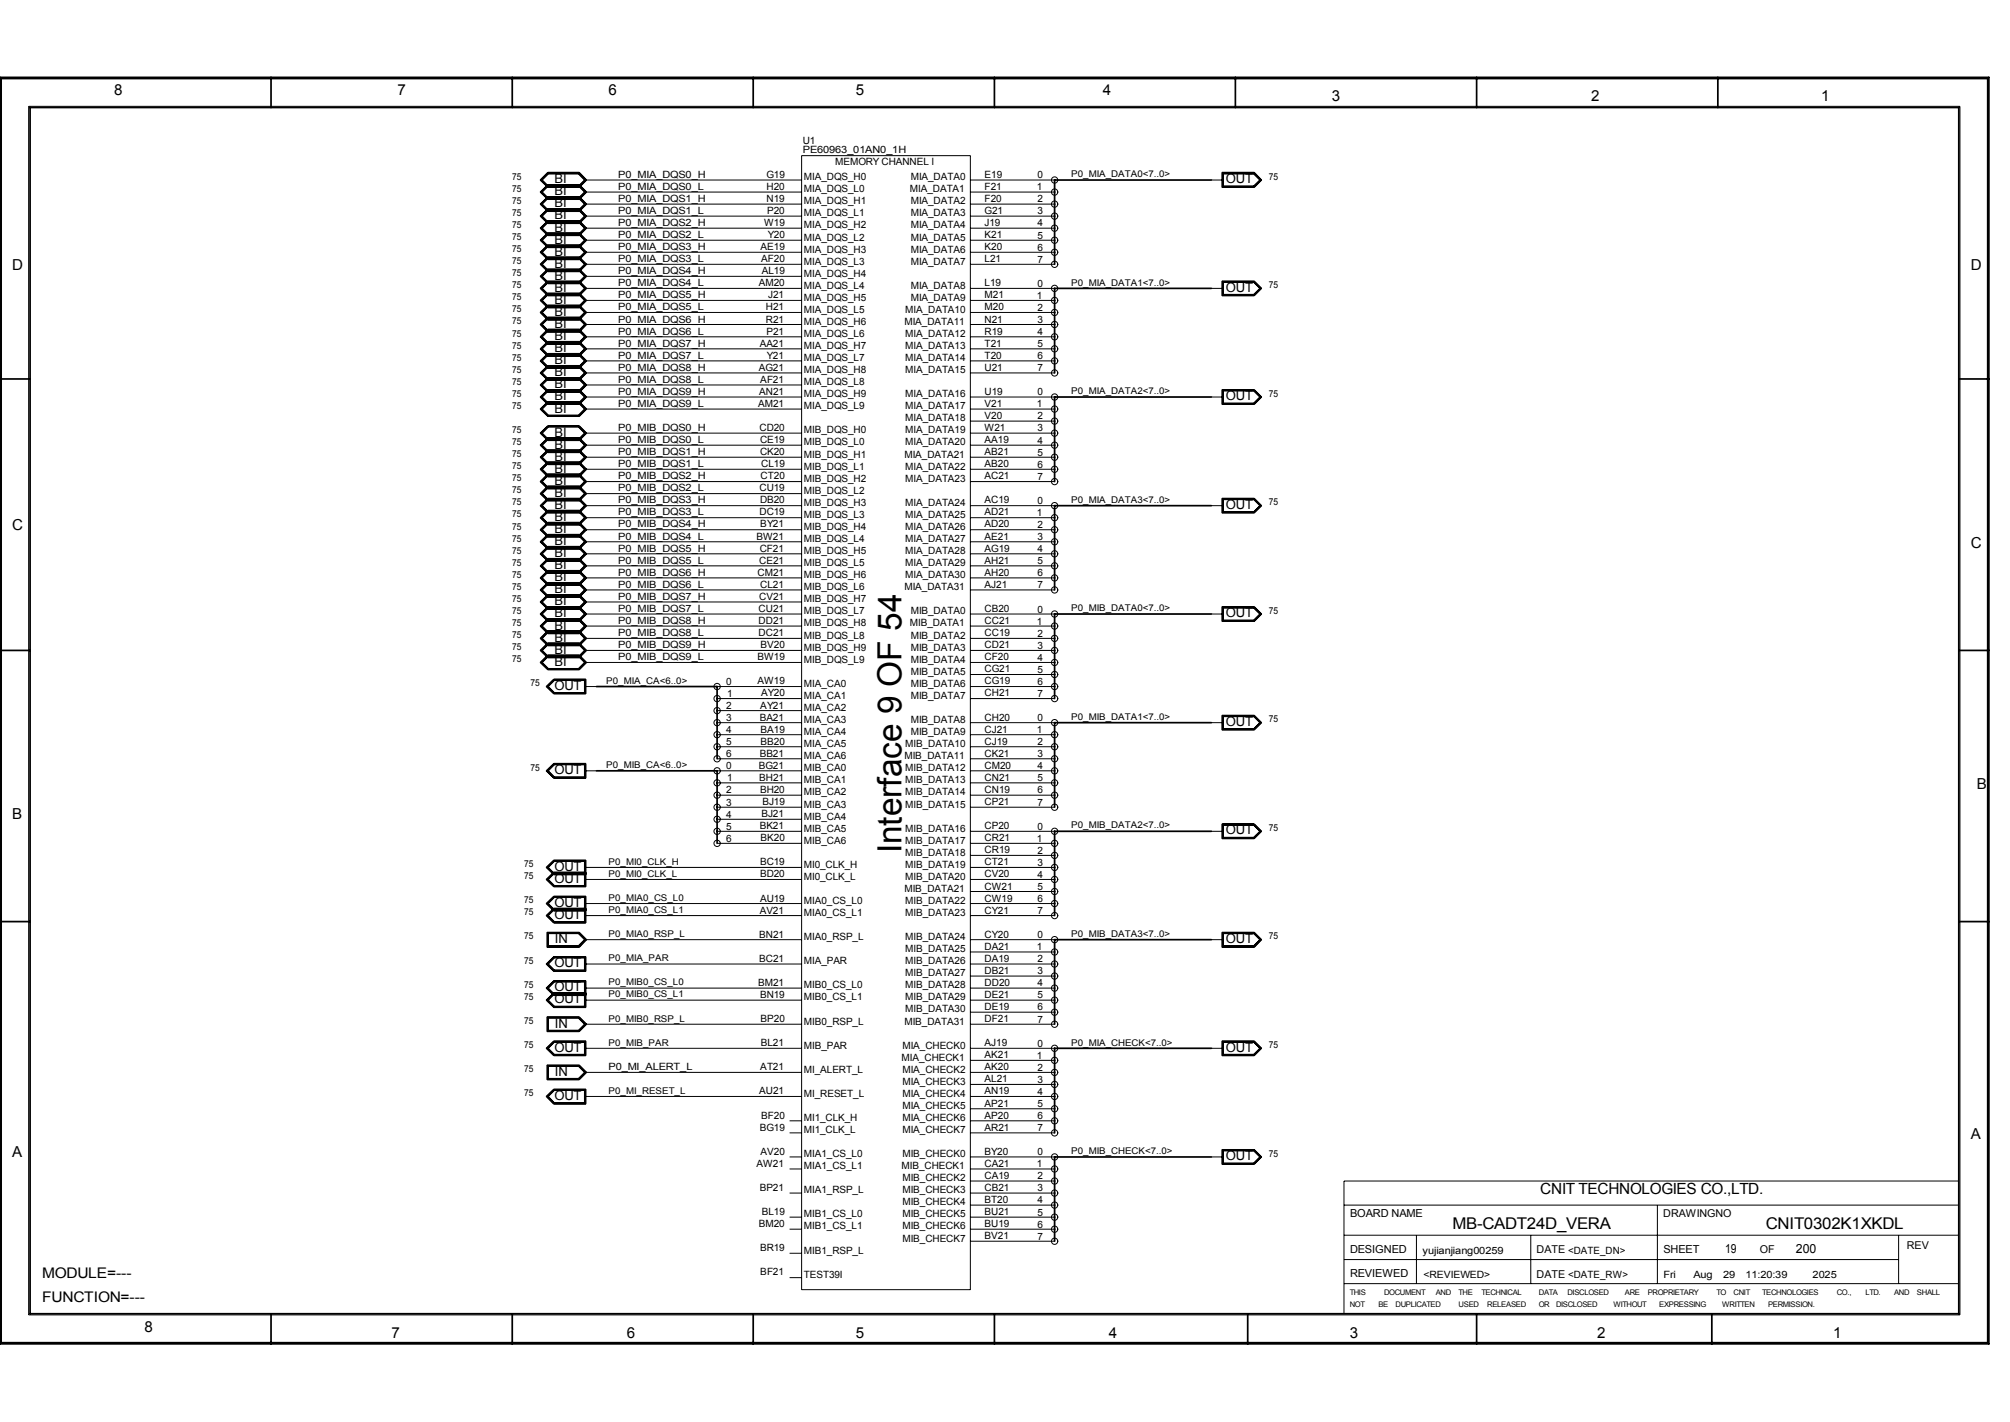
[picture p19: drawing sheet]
<svg xmlns="http://www.w3.org/2000/svg" width="297mm" height="210mm" viewBox="0 0 297 210" stroke-linecap="round" stroke-linejoin="round" font-family="sans-serif">
<defs><g id="words">
<text font-size="4.9" x="133.2" y="126" transform="rotate(-90 133.2 126)">Interface 9 OF 54</text>
<g font-size="2.4">
<text x="214.6" y="181.5">MB-CADT24D_VERA</text>
<text x="260.9" y="181.5">CNIT0302K1XKDL</text>
</g>
<text font-size="2.3" x="227.6" y="176.3">CNIT TECHNOLOGIES CO.,LTD.</text>
<g font-size="2.2">
<text x="16.9" y="14.1">8</text>
<text x="58.8" y="14.1">7</text>
<text x="89.9" y="14.1">6</text>
<text x="126.4" y="14.1">5</text>
<text x="163" y="14.1">4</text>
<text x="196.8" y="15">3</text>
<text x="235.1" y="15">2</text>
<text x="269.1" y="15">1</text>
<text x="1.8" y="39.9">D</text>
<text x="291.2" y="39.9">D</text>
<text x="1.8" y="78.2">C</text>
<text x="291.2" y="80.9">C</text>
<text x="292.1" y="116.5">B</text>
<text x="1.8" y="121">B</text>
<text x="1.8" y="170.8">A</text>
<text x="291.2" y="168.2">A</text>
<text x="6.2" y="188.7">MODULE=---</text>
<text x="6.2" y="192.2">FUNCTION=---</text>
<text x="21.3" y="196.6">8</text>
<text x="57.9" y="197.5">7</text>
<text x="92.6" y="197.5">6</text>
<text x="126.4" y="197.5">5</text>
<text x="163.9" y="197.5">4</text>
<text x="199.5" y="197.5">3</text>
<text x="236" y="197.5">2</text>
<text x="270.9" y="197.5">1</text>
</g>
<g font-size="1.9">
<text x="81.9" y="28.8">BI</text>
<text x="81.9" y="27.1">BI</text>
<text x="181.1" y="27.1">OUT</text>
<text x="81.9" y="32.4">BI</text>
<text x="81.9" y="36">BI</text>
<text x="81.9" y="34.2">BI</text>
<text x="81.9" y="30.6">BI</text>
<text x="81.9" y="39.5">BI</text>
<text x="81.9" y="41.3">BI</text>
<text x="81.9" y="37.8">BI</text>
<text x="81.9" y="43.1">BI</text>
<text x="81.9" y="46.7">BI</text>
<text x="81.9" y="44.9">BI</text>
<text x="181.1" y="43.1">OUT</text>
<text x="81.9" y="50.2">BI</text>
<text x="81.9" y="53.8">BI</text>
<text x="81.9" y="52">BI</text>
<text x="81.9" y="48.4">BI</text>
<text x="81.9" y="57.4">BI</text>
<text x="81.9" y="59.1">BI</text>
<text x="81.9" y="55.5">BI</text>
<text x="181.1" y="59.1">OUT</text>
<text x="81.9" y="60.9">BI</text>
<text x="81.9" y="64.5">BI</text>
<text x="81.9" y="69.8">BI</text>
<text x="81.9" y="66.3">BI</text>
<text x="81.9" y="71.6">BI</text>
<text x="81.9" y="68">BI</text>
<text x="81.9" y="73.4">BI</text>
<text x="81.9" y="76.9">BI</text>
<text x="81.9" y="75.1">BI</text>
<text x="181.1" y="75.1">OUT</text>
<text x="81.9" y="80.5">BI</text>
<text x="81.9" y="82.3">BI</text>
<text x="81.9" y="78.7">BI</text>
<text x="81.9" y="84.1">BI</text>
<text x="81.9" y="87.6">BI</text>
<text x="81.9" y="89.4">BI</text>
<text x="81.9" y="85.9">BI</text>
<text x="81.9" y="91.2">BI</text>
<text x="81.9" y="94.7">BI</text>
<text x="81.9" y="93">BI</text>
<text x="181.1" y="91.2">OUT</text>
<text x="81.9" y="98.3">BI</text>
<text x="81.9" y="96.5">BI</text>
<text x="81.9" y="101.9">OUT</text>
<text x="181.1" y="107.2">OUT</text>
<text x="81.9" y="114.3">OUT</text>
<text x="181.1" y="123.2">OUT</text>
<text x="81.9" y="130.4">OUT</text>
<text x="81.9" y="128.6">OUT</text>
<text x="81.9" y="135.7">OUT</text>
<text x="81.9" y="133.9">OUT</text>
<text x="81.9" y="142.8">OUT</text>
<text x="82" y="139.3">IN</text>
<text x="181.1" y="139.3">OUT</text>
<text x="81.9" y="148.2">OUT</text>
<text x="81.9" y="146.4">OUT</text>
<text x="81.9" y="155.3">OUT</text>
<text x="82" y="151.8">IN</text>
<text x="181.1" y="155.3">OUT</text>
<text x="82" y="158.9">IN</text>
<text x="81.9" y="162.4">OUT</text>
<text x="181.1" y="171.3">OUT</text>
<text x="254.9" y="185">19</text>
<text x="265.4" y="185">200</text>
</g>
<g font-size="1.6">
<text x="199.5" y="179.7">BOARD NAME</text>
<text x="245.8" y="179.7">DRAWINGNO</text>
<text x="199.5" y="185.1">DESIGNED</text>
<text x="227.1" y="185.1">DATE &lt;DATE_DN&gt;</text>
<text x="245.8" y="185">SHEET</text>
<text x="260" y="185.1">OF</text>
<text x="281.7" y="184.4">REV</text>
<text x="199.5" y="188.6">REVIEWED</text>
<text x="227.1" y="188.7">DATE &lt;DATE_RW&gt;</text>
</g>
<g font-size="1.5">
<text x="118.6" y="21.2">U1</text>
<text x="118.6" y="22.6">PE60963_01AN0_1H</text>
<text x="91.4" y="26.3">P0_MIA_DQS0_H</text>
<text x="91.4" y="28">P0_MIA_DQS0_L</text>
<text x="91.4" y="29.8">P0_MIA_DQS1_H</text>
<text x="113.2" y="26.3">G19</text>
<text x="113.3" y="28">H20</text>
<text x="113.3" y="29.8">N19</text>
<text x="118.8" y="28.4">MIA_DQS_L0</text>
<text x="118.8" y="26.6">MIA_DQS_H0</text>
<text x="123.4" y="24.3">MEMORY CHANNEL I</text>
<text x="134.4" y="28.4">MIA_DATA1</text>
<text x="134.6" y="26.6">MIA_DATA0</text>
<text x="145.5" y="26.3">E19</text>
<text x="145.5" y="28">F21</text>
<text x="145.5" y="29.8">F20</text>
<text x="153.2" y="28.1">1</text>
<text x="153.3" y="29.9">2</text>
<text x="153.3" y="26.3">0</text>
<text x="91.4" y="33.4">P0_MIA_DQS2_H</text>
<text x="91.4" y="35.2">P0_MIA_DQS2_L</text>
<text x="91.4" y="31.6">P0_MIA_DQS1_L</text>
<text x="112.9" y="33.4">W19</text>
<text x="113.4" y="31.6">P20</text>
<text x="113.4" y="35.2">Y20</text>
<text x="118.8" y="35.5">MIA_DQS_L2</text>
<text x="118.8" y="33.7">MIA_DQS_H2</text>
<text x="118.8" y="32">MIA_DQS_L1</text>
<text x="118.8" y="30.2">MIA_DQS_H1</text>
<text x="134.6" y="35.5">MIA_DATA5</text>
<text x="134.6" y="33.7">MIA_DATA4</text>
<text x="134.6" y="32">MIA_DATA3</text>
<text x="134.6" y="30.2">MIA_DATA2</text>
<text x="145.5" y="31.6">G21</text>
<text x="145.5" y="33.4">J19</text>
<text x="145.5" y="35.2">K21</text>
<text x="153.3" y="35.2">5</text>
<text x="153.3" y="31.7">3</text>
<text x="153.3" y="33.4">4</text>
<text x="91.4" y="40.5">P0_MIA_DQS4_H</text>
<text x="91.4" y="38.7">P0_MIA_DQS3_L</text>
<text x="91.4" y="37">P0_MIA_DQS3_H</text>
<text x="112.4" y="37">AE19</text>
<text x="112.5" y="38.7">AF20</text>
<text x="112.6" y="40.5">AL19</text>
<text x="118.8" y="40.9">MIA_DQS_H4</text>
<text x="118.8" y="39.1">MIA_DQS_L3</text>
<text x="118.8" y="37.3">MIA_DQS_H3</text>
<text x="134.6" y="39.1">MIA_DATA7</text>
<text x="134.6" y="37.3">MIA_DATA6</text>
<text x="145.5" y="37">K20</text>
<text x="145.5" y="38.7">L21</text>
<text x="153.3" y="37">6</text>
<text x="153.3" y="38.8">7</text>
<text x="91.4" y="42.3">P0_MIA_DQS4_L</text>
<text x="91.4" y="44.1">P0_MIA_DQS5_H</text>
<text x="91.4" y="45.9">P0_MIA_DQS5_L</text>
<text x="91.4" y="47.6">P0_MIA_DQS6_H</text>
<text x="112.1" y="42.3">AM20</text>
<text x="113.2" y="45.9">H21</text>
<text x="113.2" y="47.6">R21</text>
<text x="113.5" y="44.1">J21</text>
<text x="118.8" y="48">MIA_DQS_H6</text>
<text x="118.8" y="46.2">MIA_DQS_L5</text>
<text x="118.8" y="44.4">MIA_DQS_H5</text>
<text x="118.8" y="42.6">MIA_DQS_L4</text>
<text x="133.6" y="48">MIA_DATA11</text>
<text x="133.8" y="46.2">MIA_DATA10</text>
<text x="134.6" y="44.4">MIA_DATA9</text>
<text x="134.6" y="42.6">MIA_DATA8</text>
<text x="145.5" y="42.3">L19</text>
<text x="145.5" y="44.1">M21</text>
<text x="145.5" y="45.9">M20</text>
<text x="145.5" y="47.6">N21</text>
<text x="153.2" y="44.2">1</text>
<text x="153.3" y="45.9">2</text>
<text x="153.3" y="47.7">3</text>
<text x="153.3" y="42.4">0</text>
<text x="91.4" y="49.4">P0_MIA_DQS6_L</text>
<text x="91.4" y="51.2">P0_MIA_DQS7_H</text>
<text x="91.4" y="53">P0_MIA_DQS7_L</text>
<text x="112.3" y="51.2">AA21</text>
<text x="113.2" y="49.4">P21</text>
<text x="113.3" y="53">Y21</text>
<text x="118.8" y="53.3">MIA_DQS_L7</text>
<text x="118.8" y="51.6">MIA_DQS_H7</text>
<text x="118.8" y="49.8">MIA_DQS_L6</text>
<text x="133.8" y="53.3">MIA_DATA14</text>
<text x="133.8" y="51.6">MIA_DATA13</text>
<text x="133.8" y="49.8">MIA_DATA12</text>
<text x="145.5" y="49.4">R19</text>
<text x="145.5" y="51.2">T21</text>
<text x="145.5" y="53">T20</text>
<text x="153.3" y="49.5">4</text>
<text x="153.3" y="51.3">5</text>
<text x="153.3" y="53">6</text>
<text x="91.4" y="54.7">P0_MIA_DQS8_H</text>
<text x="91.4" y="56.5">P0_MIA_DQS8_L</text>
<text x="91.4" y="58.3">P0_MIA_DQS9_H</text>
<text x="112.1" y="54.7">AG21</text>
<text x="112.2" y="58.3">AN21</text>
<text x="112.3" y="56.5">AF21</text>
<text x="118.8" y="58.7">MIA_DQS_H9</text>
<text x="118.8" y="56.9">MIA_DQS_L8</text>
<text x="118.8" y="55.1">MIA_DQS_H8</text>
<text x="133.8" y="58.7">MIA_DATA16</text>
<text x="133.8" y="55.1">MIA_DATA15</text>
<text x="145.5" y="54.7">U21</text>
<text x="145.5" y="58.3">U19</text>
<text x="153.3" y="58.4">0</text>
<text x="153.3" y="54.8">7</text>
<text x="91.4" y="60.1">P0_MIA_DQS9_L</text>
<text x="91.4" y="63.7">P0_MIB_DQS0_H</text>
<text x="91.4" y="65.5">P0_MIB_DQS0_L</text>
<text x="112" y="60.1">AM21</text>
<text x="112.2" y="63.7">CD20</text>
<text x="112.3" y="65.5">CE19</text>
<text x="118.8" y="65.8">MIB_DQS_L0</text>
<text x="118.8" y="64">MIB_DQS_H0</text>
<text x="118.8" y="60.5">MIA_DQS_L9</text>
<text x="133.8" y="65.8">MIA_DATA20</text>
<text x="133.8" y="64">MIA_DATA19</text>
<text x="133.8" y="62.2">MIA_DATA18</text>
<text x="133.8" y="60.5">MIA_DATA17</text>
<text x="145.5" y="60.1">V21</text>
<text x="145.5" y="61.9">V20</text>
<text x="145.5" y="63.7">W21</text>
<text x="145.5" y="65.5">AA19</text>
<text x="153.2" y="60.2">1</text>
<text x="153.3" y="63.7">3</text>
<text x="153.3" y="65.5">4</text>
<text x="153.3" y="61.9">2</text>
<text x="91.4" y="70.8">P0_MIB_DQS2_H</text>
<text x="91.4" y="67.2">P0_MIB_DQS1_H</text>
<text x="91.4" y="69">P0_MIB_DQS1_L</text>
<text x="112.3" y="67.2">CK20</text>
<text x="112.4" y="70.8">CT20</text>
<text x="112.5" y="69">CL19</text>
<text x="118.8" y="71.2">MIB_DQS_H2</text>
<text x="118.8" y="69.3">MIB_DQS_L1</text>
<text x="118.8" y="67.6">MIB_DQS_H1</text>
<text x="133.6" y="67.6">MIA_DATA21</text>
<text x="133.8" y="71.2">MIA_DATA23</text>
<text x="133.8" y="69.3">MIA_DATA22</text>
<text x="145.5" y="67.2">AB21</text>
<text x="145.5" y="69">AB20</text>
<text x="145.5" y="70.8">AC21</text>
<text x="153.3" y="69.1">6</text>
<text x="153.3" y="70.9">7</text>
<text x="153.3" y="67.3">5</text>
<text x="91.4" y="72.6">P0_MIB_DQS2_L</text>
<text x="91.4" y="74.3">P0_MIB_DQS3_H</text>
<text x="91.4" y="76.1">P0_MIB_DQS3_L</text>
<text x="91.4" y="77.9">P0_MIB_DQS4_H</text>
<text x="112.2" y="72.6">CU19</text>
<text x="112.2" y="76.1">DC19</text>
<text x="112.3" y="74.3">DB20</text>
<text x="112.3" y="77.9">BY21</text>
<text x="118.8" y="76.5">MIB_DQS_L3</text>
<text x="118.8" y="74.7">MIB_DQS_H3</text>
<text x="118.8" y="72.9">MIB_DQS_L2</text>
<text x="133.8" y="76.5">MIA_DATA25</text>
<text x="133.8" y="74.7">MIA_DATA24</text>
<text x="145.5" y="74.3">AC19</text>
<text x="145.5" y="76.1">AD21</text>
<text x="145.5" y="77.9">AD20</text>
<text x="153.2" y="76.2">1</text>
<text x="153.3" y="74.4">0</text>
<text x="153.3" y="78">2</text>
<text x="91.4" y="79.7">P0_MIB_DQS4_L</text>
<text x="91.4" y="81.5">P0_MIB_DQS5_H</text>
<text x="91.4" y="83.3">P0_MIB_DQS5_L</text>
<text x="111.8" y="79.7">BW21</text>
<text x="112.2" y="83.3">CE21</text>
<text x="112.3" y="81.5">CF21</text>
<text x="118.8" y="83.6">MIB_DQS_L5</text>
<text x="118.8" y="81.8">MIB_DQS_H5</text>
<text x="118.8" y="80.1">MIB_DQS_L4</text>
<text x="118.8" y="78.3">MIB_DQS_H4</text>
<text x="133.8" y="83.6">MIA_DATA29</text>
<text x="133.8" y="81.8">MIA_DATA28</text>
<text x="133.8" y="80.1">MIA_DATA27</text>
<text x="133.8" y="78.3">MIA_DATA26</text>
<text x="145.5" y="79.7">AE21</text>
<text x="145.5" y="81.5">AG19</text>
<text x="145.5" y="83.3">AH21</text>
<text x="153.3" y="81.5">4</text>
<text x="153.3" y="83.3">5</text>
<text x="153.3" y="79.8">3</text>
<text x="91.4" y="85.1">P0_MIB_DQS6_H</text>
<text x="91.4" y="86.8">P0_MIB_DQS6_L</text>
<text x="91.4" y="88.6">P0_MIB_DQS7_H</text>
<text x="111.9" y="85.1">CM21</text>
<text x="112.2" y="88.6">CV21</text>
<text x="112.3" y="86.8">CL21</text>
<text x="118.8" y="88.9">MIB_DQS_H7</text>
<text x="118.8" y="87.2">MIB_DQS_L6</text>
<text x="118.8" y="85.4">MIB_DQS_H6</text>
<text x="133.6" y="87.2">MIA_DATA31</text>
<text x="133.8" y="85.4">MIA_DATA30</text>
<text x="145.5" y="85.1">AH20</text>
<text x="145.5" y="86.8">AJ21</text>
<text x="153.3" y="85.1">6</text>
<text x="153.3" y="86.9">7</text>
<text x="91.4" y="90.4">P0_MIB_DQS7_L</text>
<text x="91.4" y="92.2">P0_MIB_DQS8_H</text>
<text x="91.4" y="93.9">P0_MIB_DQS8_L</text>
<text x="91.4" y="95.7">P0_MIB_DQS9_H</text>
<text x="112.1" y="90.4">CU21</text>
<text x="112.1" y="92.2">DD21</text>
<text x="112.1" y="93.9">DC21</text>
<text x="112.4" y="95.7">BV20</text>
<text x="118.8" y="94.3">MIB_DQS_L8</text>
<text x="118.8" y="92.5">MIB_DQS_H8</text>
<text x="118.8" y="90.7">MIB_DQS_L7</text>
<text x="134.4" y="92.5">MIB_DATA1</text>
<text x="134.6" y="94.3">MIB_DATA2</text>
<text x="134.6" y="90.7">MIB_DATA0</text>
<text x="145.5" y="90.4">CB20</text>
<text x="145.5" y="92.2">CC21</text>
<text x="145.5" y="93.9">CC19</text>
<text x="145.5" y="95.7">CD21</text>
<text x="153.2" y="92.2">1</text>
<text x="153.3" y="95.8">3</text>
<text x="153.3" y="90.5">0</text>
<text x="153.3" y="94">2</text>
<text x="91.4" y="97.5">P0_MIB_DQS9_L</text>
<text x="107.3" y="101.1">0</text>
<text x="111.9" y="97.5">BW19</text>
<text x="111.9" y="101.1">AW19</text>
<text x="118.8" y="101.4">MIA_CA0</text>
<text x="118.8" y="97.9">MIB_DQS_L9</text>
<text x="118.8" y="96.1">MIB_DQS_H9</text>
<text x="134.6" y="101.4">MIB_DATA6</text>
<text x="134.6" y="99.7">MIB_DATA5</text>
<text x="134.6" y="97.9">MIB_DATA4</text>
<text x="134.6" y="96.1">MIB_DATA3</text>
<text x="145.5" y="97.5">CF20</text>
<text x="145.5" y="99.3">CG21</text>
<text x="145.5" y="101.1">CG19</text>
<text x="153.3" y="97.6">4</text>
<text x="153.3" y="99.4">5</text>
<text x="153.3" y="101.1">6</text>
<text x="107.3" y="106.5">3</text>
<text x="107.3" y="104.7">2</text>
<text x="107.4" y="102.9">1</text>
<text x="112.3" y="106.4">BA21</text>
<text x="112.3" y="104.7">AY21</text>
<text x="112.5" y="102.8">AY20</text>
<text x="118.8" y="106.8">MIA_CA3</text>
<text x="118.8" y="105">MIA_CA2</text>
<text x="118.8" y="103.2">MIA_CA1</text>
<text x="134.6" y="106.8">MIB_DATA8</text>
<text x="134.6" y="103.2">MIB_DATA7</text>
<text x="145.5" y="102.8">CH21</text>
<text x="145.5" y="106.4">CH20</text>
<text x="153.3" y="106.5">0</text>
<text x="153.3" y="102.9">7</text>
<text x="107.3" y="113.6">0</text>
<text x="107.3" y="111.8">6</text>
<text x="107.3" y="110">5</text>
<text x="107.3" y="108.2">4</text>
<text x="112.1" y="113.5">BG21</text>
<text x="112.3" y="111.8">BB21</text>
<text x="112.4" y="108.2">BA19</text>
<text x="112.4" y="110">BB20</text>
<text x="118.8" y="113.9">MIB_CA0</text>
<text x="118.8" y="112.1">MIA_CA6</text>
<text x="118.8" y="110.3">MIA_CA5</text>
<text x="118.8" y="108.5">MIA_CA4</text>
<text x="133.6" y="112.1">MIB_DATA11</text>
<text x="133.8" y="113.9">MIB_DATA12</text>
<text x="133.8" y="110.3">MIB_DATA10</text>
<text x="134.6" y="108.5">MIB_DATA9</text>
<text x="145.5" y="108.2">CJ21</text>
<text x="145.5" y="110">CJ19</text>
<text x="145.5" y="111.8">CK21</text>
<text x="145.5" y="113.5">CM20</text>
<text x="153.2" y="108.2">1</text>
<text x="153.3" y="113.6">4</text>
<text x="153.3" y="111.8">3</text>
<text x="153.3" y="110">2</text>
<text x="107.3" y="119">3</text>
<text x="107.3" y="117.2">2</text>
<text x="107.4" y="115.4">1</text>
<text x="112.2" y="115.3">BH21</text>
<text x="112.3" y="117.1">BH20</text>
<text x="112.6" y="118.9">BJ19</text>
<text x="118.8" y="119.3">MIB_CA3</text>
<text x="118.8" y="117.5">MIB_CA2</text>
<text x="118.8" y="115.7">MIB_CA1</text>
<text x="133.8" y="119.3">MIB_DATA15</text>
<text x="133.8" y="117.5">MIB_DATA14</text>
<text x="133.8" y="115.7">MIB_DATA13</text>
<text x="145.5" y="115.3">CN21</text>
<text x="145.5" y="117.1">CN19</text>
<text x="145.5" y="118.9">CP21</text>
<text x="153.3" y="119">7</text>
<text x="153.3" y="115.4">5</text>
<text x="153.3" y="117.2">6</text>
<text x="107.3" y="124.3">6</text>
<text x="107.3" y="122.5">5</text>
<text x="107.3" y="120.7">4</text>
<text x="112.3" y="122.4">BK21</text>
<text x="112.4" y="124.2">BK20</text>
<text x="112.5" y="120.7">BJ21</text>
<text x="118.8" y="124.6">MIB_CA6</text>
<text x="118.8" y="122.8">MIB_CA5</text>
<text x="118.8" y="121">MIB_CA4</text>
<text x="133.8" y="124.6">MIB_DATA17</text>
<text x="133.8" y="122.8">MIB_DATA16</text>
<text x="145.5" y="122.4">CP20</text>
<text x="145.5" y="124.2">CR21</text>
<text x="145.5" y="126">CR19</text>
<text x="153.2" y="124.3">1</text>
<text x="153.3" y="122.5">0</text>
<text x="112.3" y="127.8">BC19</text>
<text x="112.3" y="129.6">BD20</text>
<text x="118.8" y="129.9">MI0_CLK_L</text>
<text x="118.8" y="128.1">MI0_CLK_H</text>
<text x="133.6" y="131.7">MIB_DATA21</text>
<text x="133.8" y="129.9">MIB_DATA20</text>
<text x="133.8" y="128.1">MIB_DATA19</text>
<text x="133.8" y="126.4">MIB_DATA18</text>
<text x="145.5" y="127.8">CT21</text>
<text x="145.5" y="129.6">CV20</text>
<text x="145.5" y="131.4">CW21</text>
<text x="153.3" y="131.4">5</text>
<text x="153.3" y="127.8">3</text>
<text x="153.3" y="129.6">4</text>
<text x="153.3" y="126.1">2</text>
<text x="112.3" y="134.9">AV21</text>
<text x="112.3" y="133.1">AU19</text>
<text x="118.8" y="135.3">MIA0_CS_L1</text>
<text x="118.8" y="133.5">MIA0_CS_L0</text>
<text x="133.8" y="135.3">MIB_DATA23</text>
<text x="133.8" y="133.5">MIB_DATA22</text>
<text x="145.5" y="133.1">CW19</text>
<text x="145.5" y="134.9">CY21</text>
<text x="153.3" y="133.2">6</text>
<text x="153.3" y="135">7</text>
<text x="112.2" y="138.5">BN21</text>
<text x="112.2" y="142">BC21</text>
<text x="118.8" y="142.4">MIA_PAR</text>
<text x="118.8" y="138.8">MIA0_RSP_L</text>
<text x="133.8" y="142.4">MIB_DATA26</text>
<text x="133.8" y="140.6">MIB_DATA25</text>
<text x="133.8" y="138.8">MIB_DATA24</text>
<text x="145.5" y="138.5">CY20</text>
<text x="145.5" y="140.3">DA21</text>
<text x="145.5" y="142">DA19</text>
<text x="145.5" y="143.8">DB21</text>
<text x="153.2" y="140.3">1</text>
<text x="153.3" y="138.6">0</text>
<text x="153.3" y="143.9">3</text>
<text x="153.3" y="142.1">2</text>
<text x="112" y="145.6">BM21</text>
<text x="112.3" y="147.4">BN19</text>
<text x="118.8" y="147.7">MIB0_CS_L1</text>
<text x="118.8" y="146">MIB0_CS_L0</text>
<text x="133.8" y="149.5">MIB_DATA30</text>
<text x="133.8" y="147.7">MIB_DATA29</text>
<text x="133.8" y="146">MIB_DATA28</text>
<text x="133.8" y="144.2">MIB_DATA27</text>
<text x="145.5" y="145.6">DD20</text>
<text x="145.5" y="147.4">DE21</text>
<text x="145.5" y="149.2">DE19</text>
<text x="153.3" y="145.7">4</text>
<text x="153.3" y="149.2">6</text>
<text x="153.3" y="147.4">5</text>
<text x="112.4" y="151">BP20</text>
<text x="112.4" y="154.5">BL21</text>
<text x="118.8" y="154.9">MIB_PAR</text>
<text x="118.8" y="151.3">MIB0_RSP_L</text>
<text x="133.3" y="154.9">MIA_CHECK0</text>
<text x="133.6" y="151.3">MIB_DATA31</text>
<text x="145.5" y="151">DF21</text>
<text x="145.5" y="154.5">AJ19</text>
<text x="153.3" y="154.6">0</text>
<text x="153.3" y="151">7</text>
<text x="89.9" y="158.1">P0_MI_ALERT_L</text>
<text x="112.2" y="161.6">AU21</text>
<text x="112.3" y="158.1">AT21</text>
<text x="118.8" y="162">MI_RESET_L</text>
<text x="118.8" y="158.4">MI_ALERT_L</text>
<text x="133.2" y="156.6">MIA_CHECK1</text>
<text x="133.3" y="162">MIA_CHECK4</text>
<text x="133.3" y="160.2">MIA_CHECK3</text>
<text x="133.3" y="158.4">MIA_CHECK2</text>
<text x="145.5" y="156.3">AK21</text>
<text x="145.5" y="158.1">AK20</text>
<text x="145.5" y="159.9">AL21</text>
<text x="145.5" y="161.6">AN19</text>
<text x="153.2" y="156.4">1</text>
<text x="153.3" y="159.9">3</text>
<text x="153.3" y="161.7">4</text>
<text x="153.3" y="158.2">2</text>
<text x="112.3" y="167">BG19</text>
<text x="112.5" y="165.2">BF20</text>
<text x="118.8" y="167.3">MI1_CLK_L</text>
<text x="118.8" y="165.6">MI1_CLK_H</text>
<text x="133.3" y="167.3">MIA_CHECK7</text>
<text x="133.3" y="165.6">MIA_CHECK6</text>
<text x="133.3" y="163.8">MIA_CHECK5</text>
<text x="145.5" y="163.4">AP21</text>
<text x="145.5" y="165.2">AP20</text>
<text x="145.5" y="167">AR21</text>
<text x="153.3" y="163.5">5</text>
<text x="153.3" y="167">7</text>
<text x="153.3" y="165.3">6</text>
<text x="111.8" y="172.3">AW21</text>
<text x="112.4" y="170.5">AV20</text>
<text x="118.8" y="172.7">MIA1_CS_L1</text>
<text x="118.8" y="170.9">MIA1_CS_L0</text>
<text x="133.2" y="172.7">MIB_CHECK1</text>
<text x="133.3" y="170.9">MIB_CHECK0</text>
<text x="145.5" y="170.5">BY20</text>
<text x="145.5" y="172.3">CA21</text>
<text x="153.2" y="172.4">1</text>
<text x="153.3" y="170.6">0</text>
<text x="112.3" y="175.9">BP21</text>
<text x="112.6" y="179.5">BL19</text>
<text x="118.8" y="179.8">MIB1_CS_L0</text>
<text x="118.8" y="176.2">MIA1_RSP_L</text>
<text x="133.3" y="179.8">MIB_CHECK5</text>
<text x="133.3" y="178">MIB_CHECK4</text>
<text x="133.3" y="176.2">MIB_CHECK3</text>
<text x="133.3" y="174.5">MIB_CHECK2</text>
<text x="145.5" y="174.1">CA19</text>
<text x="145.5" y="175.9">CB21</text>
<text x="145.5" y="177.7">BT20</text>
<text x="145.5" y="179.5">BU21</text>
<text x="153.3" y="177.7">4</text>
<text x="153.3" y="179.5">5</text>
<text x="153.3" y="175.9">3</text>
<text x="153.3" y="174.2">2</text>
<text x="112.1" y="181.2">BM20</text>
<text x="112.3" y="184.8">BR19</text>
<text x="118.8" y="185.1">MIB1_RSP_L</text>
<text x="118.8" y="181.6">MIB1_CS_L1</text>
<text x="133.3" y="183.3">MIB_CHECK7</text>
<text x="133.3" y="181.6">MIB_CHECK6</text>
<text x="145.5" y="181.2">BU19</text>
<text x="145.5" y="183">BV21</text>
<text x="153.3" y="183.1">7</text>
<text x="153.3" y="181.3">6</text>
<text x="210.2" y="185.1">yujianjiang00259</text>
<text x="112.3" y="188.3">BF21</text>
<text x="118.8" y="188.7">TEST39I</text>
<text x="210.3" y="188.7">&lt;REVIEWED&gt;</text>
<text x="245.8" y="188.7">Fri</text>
<text x="250.2" y="188.7">Aug</text>
<text x="254.6" y="188.7">29</text>
<text x="257.9" y="188.7">11:20:39</text>
<text x="267.8" y="188.7">2025</text>
</g>
<g font-size="1.4">
<text x="75.7" y="28.3">75</text>
<text x="75.7" y="26.6">75</text>
<text x="158.3" y="26.2">P0_MIA_DATA0&lt;7..0&gt;</text>
<text x="187.5" y="26.6">75</text>
<text x="75.7" y="31.9">75</text>
<text x="75.7" y="35.4">75</text>
<text x="75.7" y="30.1">75</text>
<text x="75.7" y="33.7">75</text>
<text x="75.7" y="40.8">75</text>
<text x="75.7" y="39">75</text>
<text x="75.7" y="37.2">75</text>
<text x="75.7" y="42.6">75</text>
<text x="75.7" y="46.1">75</text>
<text x="75.7" y="44.3">75</text>
<text x="75.7" y="47.9">75</text>
<text x="158.3" y="42.2">P0_MIA_DATA1&lt;7..0&gt;</text>
<text x="187.5" y="42.6">75</text>
<text x="75.7" y="49.7">75</text>
<text x="75.7" y="53.3">75</text>
<text x="75.7" y="51.5">75</text>
<text x="75.7" y="56.8">75</text>
<text x="75.7" y="58.6">75</text>
<text x="75.7" y="55">75</text>
<text x="158.3" y="58.2">P0_MIA_DATA2&lt;7..0&gt;</text>
<text x="187.5" y="58.6">75</text>
<text x="75.7" y="65.7">75</text>
<text x="75.7" y="60.4">75</text>
<text x="75.7" y="63.9">75</text>
<text x="75.7" y="71.1">75</text>
<text x="75.7" y="69.3">75</text>
<text x="75.7" y="67.5">75</text>
<text x="75.7" y="76.4">75</text>
<text x="75.7" y="72.9">75</text>
<text x="75.7" y="74.6">75</text>
<text x="158.3" y="74.2">P0_MIA_DATA3&lt;7..0&gt;</text>
<text x="187.5" y="74.6">75</text>
<text x="75.7" y="80">75</text>
<text x="75.7" y="83.5">75</text>
<text x="75.7" y="81.8">75</text>
<text x="75.7" y="78.2">75</text>
<text x="75.7" y="87.1">75</text>
<text x="75.7" y="88.9">75</text>
<text x="75.7" y="85.3">75</text>
<text x="75.7" y="94.2">75</text>
<text x="75.7" y="90.6">75</text>
<text x="75.7" y="92.4">75</text>
<text x="158.3" y="90.3">P0_MIB_DATA0&lt;7..0&gt;</text>
<text x="187.5" y="90.6">75</text>
<text x="75.7" y="97.8">75</text>
<text x="75.7" y="96">75</text>
<text x="78.4" y="101.4">75</text>
<text x="89.6" y="101">P0_MIA_CA&lt;6..0&gt;</text>
<text x="158.3" y="106.3">P0_MIB_DATA1&lt;7..0&gt;</text>
<text x="187.5" y="106.7">75</text>
<text x="78.4" y="113.8">75</text>
<text x="89.6" y="113.4">P0_MIB_CA&lt;6..0&gt;</text>
<text x="158.3" y="122.3">P0_MIB_DATA2&lt;7..0&gt;</text>
<text x="187.5" y="122.7">75</text>
<text x="77.5" y="129.8">75</text>
<text x="77.5" y="128.1">75</text>
<text x="89.9" y="127.7">P0_MI0_CLK_H</text>
<text x="89.9" y="129.5">P0_MI0_CLK_L</text>
<text x="77.5" y="133.4">75</text>
<text x="77.5" y="135.2">75</text>
<text x="89.9" y="133.1">P0_MIA0_CS_L0</text>
<text x="89.9" y="134.8">P0_MIA0_CS_L1</text>
<text x="77.5" y="138.7">75</text>
<text x="77.5" y="142.3">75</text>
<text x="89.9" y="138.4">P0_MIA0_RSP_L</text>
<text x="89.9" y="141.9">P0_MIA_PAR</text>
<text x="158.3" y="138.4">P0_MIB_DATA3&lt;7..0&gt;</text>
<text x="187.5" y="138.7">75</text>
<text x="77.5" y="147.7">75</text>
<text x="77.5" y="145.9">75</text>
<text x="89.9" y="145.5">P0_MIB0_CS_L0</text>
<text x="89.9" y="147.3">P0_MIB0_CS_L1</text>
<text x="77.5" y="151.2">75</text>
<text x="77.5" y="154.8">75</text>
<text x="89.9" y="150.9">P0_MIB0_RSP_L</text>
<text x="89.9" y="154.4">P0_MIB_PAR</text>
<text x="158.3" y="154.4">P0_MIA_CHECK&lt;7..0&gt;</text>
<text x="187.5" y="154.8">75</text>
<text x="77.5" y="161.9">75</text>
<text x="77.5" y="158.3">75</text>
<text x="89.9" y="161.5">P0_MI_RESET_L</text>
<text x="158.3" y="170.4">P0_MIB_CHECK&lt;7..0&gt;</text>
<text x="187.5" y="170.8">75</text>
</g>
<g font-size="1.1">
<text x="199.4" y="191.3">THIS</text>
<text x="204.5" y="191.3">DOCUMENT</text>
<text x="212.1" y="191.3">AND</text>
<text x="215.5" y="191.3">THE</text>
<text x="218.9" y="191.3">TECHNICAL</text>
<text x="227.4" y="191.3">DATA</text>
<text x="231.6" y="191.3">DISCLOSED</text>
<text x="240.1" y="191.3">ARE</text>
<text x="243.5" y="191.3">PROPRIETARY</text>
<text x="253.6" y="191.3">TO</text>
<text x="256.2" y="191.3">CNIT</text>
<text x="260.4" y="191.3">TECHNOLOGIES</text>
<text x="271.4" y="191.3">CO.,</text>
<text x="275.6" y="191.3">LTD.</text>
<text x="279.9" y="191.3">AND</text>
<text x="283.3" y="191.3">SHALL</text>
<text x="199.4" y="193.1">NOT</text>
<text x="203.7" y="193.1">BE</text>
<text x="206.2" y="193.1">DUPLICATED</text>
<text x="215.5" y="193.1">USED</text>
<text x="219.8" y="193.1">RELEASED</text>
<text x="227.4" y="193.1">OR</text>
<text x="229.9" y="193.1">DISCLOSED</text>
<text x="238.4" y="193.1">WITHOUT</text>
<text x="245.2" y="193.1">EXPRESSING</text>
<text x="254.5" y="193.1">WRITTEN</text>
<text x="261.2" y="193.1">PERMISSION.</text>
</g>
</g></defs>
<g fill="none" stroke="#000" stroke-width=".15">
<path d="M4.2 15.7h285.4v178.5h-285.4zM79.8 26.6l1.1-1.2h4.7l1.1 1.2-1.1 1.1h-4.7zM79.8 30.1l1.1-1.1h4.7l1.1 1.1-1.1 1.1h-4.7zM79.8 33.7l1.1-1.1h4.7l1.1 1.1-1.1 1.1h-4.7zM79.8 37.3l1.1-1.1h4.7l1.1 1.1-1.1 1.1h-4.7zM79.8 28.4l1.1-1.1h4.7l1.1 1.1-1.1 1.1h-4.7zM79.8 39l1.1-1.1h4.7l1.1 1.1-1.1 1.1h-4.7zM79.8 35.5l1.1-1.1h4.7l1.1 1.1-1.1 1.1h-4.7zM79.8 31.9l1.1-1.1h4.7l1.1 1.1-1.1 1.1h-4.7zM79.9 37.3l1-1.1h4.7l1 1.1-1 1h-4.7zM79.9 35.5l1-1h4.7l1 1-1 1h-4.7zM80 33.7l1-1h4.5l1 1-1 1h-4.5z"/>
<path d="M80.9 25.5h4.7l1 1.1-1 1h-4.7l-1-1zM80.9 29.1h4.7l1 1-1 1.1h-4.7l-1-1.1zM80.9 32.6h4.7l1 1.1-1 1h-4.7l-1-1zM80.9 27.3h4.7l1 1.1-1 1h-4.7l-1-1zM80.9 38h4.7l1 1-1 1.1h-4.7l-1-1.1zM80.9 30.9h4.7l1 1-1 1h-4.7l-1-1zM81 25.6h4.5l1 1-1 .9h-4.5l-1-.9zM81 29.2h4.5l1 .9-1 1h-4.5l-1-1zM81 36.3h4.5l1 1-1 .9h-4.5l-1-.9zM81 27.4h4.5l1 1-1 .9h-4.5l-1-.9zM81 38.1h4.5l1 .9-1 1h-4.5l-1-1zM81 34.5h4.5l1 1-1 .9h-4.5l-1-.9z"/>
<path d="M81 30.9h4.5l1 1-1 1h-4.5l-1-1zM81 27.5h4.5M81 29.3h4.5M81 31h4.5M81 29.3l-.9 .8 .9 .9M81 32.8h4.5M81 34.6h4.5M81 32.8l-.9 .9 .9 .9M81 36.4h4.5M81 38.1h4.5M81 36.4l-.9 .9 .9 .8M81 39.9h4.5"/>
<path d="M81 39.9l-.9 .9 .9 .9M81 27.5l-.9 .9 .9 .9M81 38.1l-.9 .9 .9 .9M81 34.6l-.9 .9 .9 .9M81 31l-.9 .9 .9 .9M85.5 29.3l.9 .8M85.5 32.8l.9 .9M85.5 36.4l.9 .9M85.5 39.9l.9 .9M85.5 27.5l.9 .9M85.5 38.1l.9 .9M85.5 34.6l.9 .9"/>
<path d="M85.5 31l.9 .9M86.4 26.6h32M86.4 26.6l-.9-.9h-4.5l-.9 .9 .9 .9M86.4 26.6l-.9 .9M86.4 30.1h32M86.4 30.1l-.9 .9M86.4 33.7h32M86.4 33.7l-.9 .9M86.4 39h32M86.4 37.3h32M86.4 37.3l-.9 .8M86.4 28.4h32"/>
<path d="M86.4 28.4l-.9 .9M86.4 39l-.9 .9M86.4 35.5h32M86.4 35.5l-.9 .9M86.4 31.9h32M86.4 31.9l-.9 .9M118.4 23h25v167.5h-25zM143.4 26.6h12.4M143.4 30.1h12.4M143.4 33.7h12.4M143.4 39h12.4M143.4 37.3h12.4"/>
<path d="M143.4 28.4h12.4M143.4 35.5h12.4M143.4 31.9h12.4M179 26.6h1.8M180.6 25.4h4.7l1.1 1.2-1.1 1.1h-4.7zM180.6 25.5h4.7l1.1 1.1-1.1 1h-4.7zM180.7 25.6h4.6l.9 1-.9 .9h-4.6zM180.8 25.7h4.5l.8 .9-.8 .9h-4.5zM79.8 58.6l1.1-1.1h4.7l1.1 1.1-1.1 1.1h-4.7zM79.8 40.8l1.1-1.1h4.7l1.1 1.1-1.1 1.1h-4.7zM79.8 44.4l1.1-1.1h4.7l1.1 1.1-1.1 1.1h-4.7zM79.8 47.9l1.1-1.1h4.7l1.1 1.1-1.1 1.2h-4.7z"/>
<path d="M79.8 51.5l1.1-1.1h4.7l1.1 1.1-1.1 1.1h-4.7zM79.8 55.1l1.1-1.1h4.7l1.1 1.1-1.1 1.1h-4.7zM79.8 53.3l1.1-1.1h4.7l1.1 1.1-1.1 1.1h-4.7zM79.8 49.7l1.1-1.1h4.7l1.1 1.1-1.1 1.1h-4.7zM79.8 46.1l1.1-1.1h4.7l1.1 1.1-1.1 1.2h-4.7zM79.8 42.6l1.1-1.1h4.7l1.1 1.1-1.1 1.1h-4.7zM79.8 56.9l1.1-1.1h4.7l1.1 1.1-1.1 1.1h-4.7zM79.9 58.6l1-1h4.7l1 1-1 1h-4.7zM79.9 40.8l1-1h4.7l1 1-1 1.1h-4.7zM79.9 44.4l1-1.1h4.7l1 1.1-1 1h-4.7zM79.9 47.9l1-1h4.7l1 1-1 1.1h-4.7zM79.9 46.1l1-1h4.7l1 1-1 1.1h-4.7z"/>
<path d="M79.9 42.6l1-1h4.7l1 1-1 1h-4.7zM80 40.8l1-1h4.5l1 1-1 1h-4.5zM80 44.4l1-1h4.5l1 1-1 .9h-4.5zM80 47.9l1-.9h4.5l1 .9-1 1h-4.5zM80 55.1l1-1h4.5l1 1-1 .9h-4.5zM80 53.3l1-1h4.5l1 1-1 .9h-4.5zM80 46.1l1-.9h4.5l1 .9-1 1h-4.5zM80 42.6l1-.9h4.5l1 .9-1 1h-4.5zM80.9 50.5h4.7l1 1-1 1h-4.7l-1-1zM80.9 54h4.7l1 1.1-1 1h-4.7l-1-1zM80.9 52.2h4.7l1 1.1-1 1h-4.7l-1-1zM80.9 48.7h4.7l1 1-1 1.1h-4.7l-1-1.1z"/>
<path d="M80.9 55.8h4.7l1 1.1-1 1h-4.7l-1-1zM81 57.7h4.5l1 .9-1 1h-4.5l-1-1zM81 50.5h4.5l1 1-1 1h-4.5l-1-1zM81 48.8h4.5l1 .9-1 1h-4.5l-1-1zM81 55.9h4.5l1 1-1 .9h-4.5l-1-.9zM81 59.5h4.5M81 57.7h4.5M81 41.7h4.5M81 43.5h4.5M81 45.3h4.5M81 43.5l-.9 .9 .9 .9M81 47h4.5"/>
<path d="M81 48.9h4.5M81 47l-.9 .9 .9 1M81 50.6h4.5M81 52.4h4.5M81 50.6l-.9 .9 .9 .9M81 54.2h4.5M81 56h4.5M81 54.2l-.9 .9 .9 .9M81 57.7l-.9 .9 .9 .9M81 59.5l-.9 .9 .9 .9h4.5l.9-.9M81 52.4l-.9 .9 .9 .9M81 48.9l-.9 .8 .9 .9"/>
<path d="M81 45.3l-.9 .8 .9 .9M81 41.7l-.9 .9 .9 .9M81 56l-.9 .9 .9 .8M85.5 43.5l.9 .9M85.5 47l.9 .9M85.5 50.6l.9 .9M85.5 54.2l.9 .9M85.5 57.7l.9 .9M85.5 59.5l.9 .9M85.5 52.4l.9 .9M85.5 48.9l.9 .8M85.5 45.3l.9 .8"/>
<path d="M85.5 41.7l.9 .9M85.5 56l.9 .9M86.4 58.6h32M86.4 44.4h32M86.4 42.6h32M86.4 40.8h32M86.4 40.8l-.9 .9M86.4 44.4l-.9 .9M86.4 47.9h32M86.4 47.9l-.9 1M86.4 51.5h32M86.4 51.5l-.9 .9"/>
<path d="M86.4 55.1h32M86.4 55.1l-.9 .9M86.4 58.6l-.9 .9M86.4 46.1h32M86.4 53.3h32M86.4 49.7h32M86.4 53.3l-.9 .9M86.4 49.7l-.9 .9M86.4 46.1l-.9 .9M86.4 42.6l-.9 .9M86.4 56.9h32M86.4 56.9l-.9 .8"/>
<path d="M143.4 58.6h12.4M143.4 44.4h12.4M143.4 42.6h12.4M143.4 47.9h12.4M143.4 51.5h12.4M143.4 55.1h12.4M143.4 46.1h12.4M143.4 53.3h12.4M143.4 49.7h12.4M179 58.6h1.8M179 42.6h1.8M180.6 41.5h4.7l1.1 1.1-1.1 1.1h-4.7z"/>
<path d="M180.6 57.5h4.7l1.1 1.1-1.1 1.1h-4.7zM180.6 57.6h4.7l1.1 1-1.1 1h-4.7zM180.6 41.6h4.7l1.1 1-1.1 1h-4.7zM180.7 57.7h4.6l.9 .9-.9 1h-4.6zM180.7 41.7h4.6l.9 .9-.9 1h-4.6zM180.8 57.7h4.5l.8 .9-.8 .9h-4.5zM180.8 41.7h4.5l.8 .9-.8 .9h-4.5zM79.8 64l1.1-1.1h4.7l1.1 1.1-1.1 1.1h-4.7zM79.8 67.5l1.1-1.1h4.7l1.1 1.1-1.1 1.1h-4.7zM79.8 71.1l1.1-1.1h4.7l1.1 1.1-1.1 1.1h-4.7zM79.8 74.7l1.1-1.1h4.7l1.1 1.1-1.1 1.1h-4.7zM79.8 78.2l1.1-1.1h4.7l1.1 1.1-1.1 1.1h-4.7z"/>
<path d="M79.8 76.5l1.1-1.1h4.7l1.1 1.1-1.1 1.1h-4.7zM79.8 65.7l1.1-1.1h4.7l1.1 1.1-1.1 1.1h-4.7zM79.8 60.4l1.1-1.1h4.7l1.1 1.1-1.1 1.1h-4.7zM79.8 69.3l1.1-1.1h4.7l1.1 1.1-1.1 1.1h-4.7zM79.9 64l1-1.1h4.7l1 1.1-1 1h-4.7zM79.9 67.5l1-1h4.7l1 1-1 1.1h-4.7zM79.9 65.7l1-1h4.7l1 1-1 1.1h-4.7zM79.9 60.4l1-1h4.7l1 1-1 1h-4.7zM79.9 69.3l1-1h4.7l1 1-1 1.1h-4.7zM80 67.5l1-.9h4.5l1 .9-1 1h-4.5zM80 74.7l1-1h4.5l1 1-1 .9h-4.5zM80 65.7l1-.9h4.5l1 .9-1 1h-4.5z"/>
<path d="M80 60.4l1-1h4.5l1 1-1 1h-4.5zM80 69.3l1-.9h4.5l1 .9-1 1h-4.5zM80.9 70.1h4.7l1 1-1 1h-4.7l-1-1zM80.9 73.6h4.7l1 1.1-1 1h-4.7l-1-1zM80.9 77.2h4.7l1 1-1 1h-4.7l-1-1zM80.9 79h4.7l1 1-1 1h-4.7l-1-1zM80.9 75.4h4.7l1 1.1-1 1h-4.7l-1-1zM80.9 71.8h4.7l1 1.1-1 1h-4.7l-1-1zM80.9 71.8h4.7l1.1 1.1-1.1 1.1h-4.7l-1.1-1.1zM81 63h4.5l1 1-1 .9h-4.5l-1-.9zM81 70.1h4.5l1 1-1 1h-4.5l-1-1zM81 77.3h4.5l1 .9-1 1h-4.5l-1-1z"/>
<path d="M81 75.5h4.5l1 1-1 .9h-4.5l-1-.9zM81 71.9h4.5l1 1-1 .9h-4.5l-1-.9zM81 64.9h4.5M81 66.6h4.5M81 68.4h4.5M81 66.6l-.9 .9 .9 .9M81 70.2h4.5M81 72h4.5M81 70.2l-.9 .9 .9 .9M81 73.8h4.5M81 75.6h4.5M81 73.8l-.9 .9 .9 .9"/>
<path d="M81 77.3h4.5M81 79.1h4.5M81 77.3l-.9 .9 .9 .9M81 79.1l-.9 .9 .9 .9M81 75.6l-.9 .9 .9 .8M81 64.9l-.9 .8 .9 .9M81 72l-.9 .9 .9 .9M81 68.4l-.9 .9 .9 .9M85.5 66.6l.9 .9M85.5 70.2l.9 .9M85.5 73.8l.9 .9M85.5 77.3l.9 .9"/>
<path d="M85.5 79.1l.9 .9M85.5 75.6l.9 .9M85.5 64.9l.9 .8M85.5 72l.9 .9M85.5 68.4l.9 .9M86.4 64h32M86.4 64l-.9-.9h-4.5l-.9 .9 .9 .9M86.4 64l-.9 .9M86.4 67.5h32M86.4 67.5l-.9 .9M86.4 71.1h32M86.4 71.1l-.9 .9"/>
<path d="M86.4 74.7h32M86.4 74.7l-.9 .9M86.4 78.2h32M86.4 78.2l-.9 .9M86.4 76.5h32M86.4 76.5l-.9 .8M86.4 60.4h32M86.4 65.7h32M86.4 65.7l-.9 .9M86.4 72.9h32M86.4 72.9l-.9 .9M86.4 69.3h32"/>
<path d="M86.4 69.3l-.9 .9M143.4 64h12.4M143.4 67.5h12.4M143.4 71.1h12.4M143.4 74.7h12.4M143.4 78.2h12.4M143.4 62.2h12.4M143.4 76.5h12.4M143.4 60.4h12.4M143.4 65.7h12.4M143.4 69.3h12.4M179 74.7h1.8"/>
<path d="M180.6 73.6h4.7l1.1 1.1-1.1 1.1h-4.7zM180.6 73.6h4.7l1.1 1.1-1.1 1h-4.7zM180.7 73.7h4.6l.9 1-.9 .9h-4.6zM180.8 73.8h4.5l.8 .9-.8 .9h-4.5zM79.8 81.8l1.1-1.1h4.7l1.1 1.1-1.1 1.1h-4.7zM79.8 85.3l1.1-1.1h4.7l1.1 1.1-1.1 1.1h-4.7zM79.8 88.9l1.1-1.1h4.7l1.1 1.1-1.1 1.1h-4.7zM79.8 92.5l1.1-1.1h4.7l1.1 1.1-1.1 1.1h-4.7zM79.8 96.1l1.1-1.1h4.7l1.1 1.1-1.1 1.1h-4.7zM79.8 97.8l1.1-1.1h4.7l1.1 1.1-1.1 1.1h-4.7zM79.8 94.3l1.1-1.2h4.7l1.1 1.2-1.1 1.1h-4.7zM79.8 90.7l1.1-1.1h4.7l1.1 1.1-1.1 1.1h-4.7z"/>
<path d="M79.8 87.1l1.1-1.1h4.7l1.1 1.1-1.1 1.1h-4.7zM79.8 83.6l1.1-1.1h4.7l1.1 1.1-1.1 1.1h-4.7zM79.8 80l1.1-1.1h4.7l1.1 1.1-1.1 1.1h-4.7zM79.9 81.8l1-1h4.7l1 1-1 1h-4.7zM79.9 85.3l1-1h4.7l1 1-1 1.1h-4.7zM79.9 88.9l1-1h4.7l1 1-1 1.1h-4.7zM79.9 92.5l1-1.1h4.7l1 1.1-1 1h-4.7zM79.9 90.7l1-1h4.7l1 1-1 1h-4.7zM79.9 87.1l1-1h4.7l1 1-1 1.1h-4.7zM79.9 83.6l1-1.1h4.7l1 1.1-1 1h-4.7zM80 88.9l1-.9h4.5l1 .9-1 1h-4.5zM80 92.5l1-1h4.5l1 1-1 .9h-4.5z"/>
<path d="M80 94.3l1-1h4.5l1 1-1 .9h-4.5zM80 90.7l1-1h4.5l1 1-1 1h-4.5zM80 87.1l1-1h4.5l1 1-1 1h-4.5zM80 80l1-1h4.5l1 1-1 1h-4.5zM80.9 95h4.7l1 1.1-1 1h-4.7l-1-1zM80.9 96.8h4.7l1 1-1 1h-4.7l-1-1zM80.9 93.2h4.7l1 1.1-1 1h-4.7l-1-1zM81 80.8h4.5l1 1-1 1h-4.5l-1-1zM81 84.4h4.5l1 .9-1 1h-4.5l-1-1zM81 95.1h4.5l1 1-1 .9h-4.5l-1-.9zM81 96.9h4.5l1 .9-1 1h-4.5l-1-1zM81 82.6h4.5l1 1-1 .9h-4.5l-1-.9z"/>
<path d="M81 80.9h4.5M81 82.7h4.5M81 80.9l-.9 .9 .9 .9M81 84.5h4.5M81 86.2h4.5M81 84.5l-.9 .8 .9 .9M81 88h4.5M81 89.8h4.5M81 88l-.9 .9 .9 .9M81 91.6h4.5M81 93.3h4.5M81 91.6l-.9 .9 .9 .8"/>
<path d="M81 95.2h4.5M81 96.9h4.5M81 95.2l-.9 .9 .9 .8M81 96.9l-.9 .9 .9 .9h4.5l.9-.9M81 93.3l-.9 1 .9 .9M81 89.8l-.9 .9 .9 .9M81 86.2l-.9 .9 .9 .9M81 82.7l-.9 .9 .9 .9M85.5 80.9l.9 .9M85.5 84.5l.9 .8M85.5 88l.9 .9M85.5 91.6l.9 .9"/>
<path d="M85.5 95.2l.9 .9M85.5 96.9l.9 .9M85.5 93.3l.9 1M85.5 89.8l.9 .9M85.5 86.2l.9 .9M85.5 82.7l.9 .9M86.4 96.1l-.9 .8M86.4 81.8h32M86.4 81.8l-.9 .9M86.4 85.3h32M86.4 85.3l-.9 .9M86.4 88.9h32"/>
<path d="M86.4 88.9l-.9 .9M86.4 92.5h32M86.4 92.5l-.9 .8M86.4 96.1h32M86.4 97.8h32M86.4 94.3h32M86.4 94.3l-.9 .9M86.4 90.7h32M86.4 90.7l-.9 .9M86.4 87.1h32M86.4 87.1l-.9 .9M86.4 83.6h32"/>
<path d="M86.4 83.6l-.9 .9M86.4 80h32M86.4 80l-.9 .9M143.4 81.8h12.4M143.4 85.3h12.4M143.4 92.5h12.4M143.4 96.1h12.4M143.4 97.8h12.4M143.4 94.3h12.4M143.4 90.7h12.4M143.4 87.1h12.4M143.4 83.6h12.4"/>
<path d="M143.4 80h12.4M143.4 99.6h12.4M179 90.7h1.8M180.6 89.6h4.7l1.1 1.1-1.1 1.1h-4.7zM180.6 89.7h4.7l1.1 1-1.1 1h-4.7zM180.7 89.7h4.6l.9 1-.9 1h-4.6zM180.8 89.8h4.5l.8 .9-.8 .9h-4.5zM80.7 101.4l1.1-1.1h4.8v2.2h-4.8zM80.7 113.8l1.1-1.1h4.8v2.2h-4.8zM80.8 113.8l1-1h4.7v2.1h-4.7zM80.9 113.8l1-.9h4.5v1.9h-4.5zM81 101.4l.9-.9h4.5v1.8h-4.5z"/>
<path d="M81 113.8l.9-.9h4.5v1.8h-4.5zM81.8 100.3h4.7v2.1h-4.7l-1-1zM81.9 100.4h4.5v2h-4.5l-1-1zM86.4 101.4h1.7M86.4 113.8h1.7M106 101.4h12.4M106 106.7h12.4M106 108.5h12.4M106 110.3h12.4M106 112.1h12.4M106 113.8h12.4M106 115.6h12.4"/>
<path d="M106 117.4h12.4M106 119.2h12.4M106 103.2h12.4M106 104.9h12.4M143.4 101.4h12.4M143.4 106.7h12.4M143.4 108.5h12.4M143.4 110.3h12.4M143.4 112.1h12.4M143.4 113.8h12.4M143.4 115.6h12.4M143.4 117.4h12.4"/>
<path d="M143.4 119.2h12.4M143.4 103.2h12.4M179 106.7h1.8M180.6 105.6h4.7l1.1 1.1-1.1 1.1h-4.7zM180.6 105.7h4.7l1.1 1-1.1 1h-4.7zM180.7 105.7h4.6l.9 1-.9 1h-4.6zM180.8 105.8h4.5l.8 .9-.8 .9h-4.5zM80.8 137.7h4.8l1.1 1.1-1.1 1.1h-4.8zM80.9 137.8h4.7l1 1-1 1h-4.7zM80.9 137.8h4.6l1 1-1 .9h-4.6zM81 128.1l.9-.9h4.5v3.6h-4.5l-.9-.9 .9-.9zM81 133.4l.9-.9h4.5v3.6h-4.5l-.9-.9 .9-.9z"/>
<path d="M81 137.9h4.5l.9 .9-.9 .9h-4.5zM81.9 129h4.5M81.9 134.3h4.5M86.4 128.1h32M86.4 129.9h32M86.4 133.4h32M86.4 135.2h32M86.4 138.8h32M86.4 128.9h-4.5l-1 1 1 1h4.5v-3.8h-4.5l-1 1 1 1h4.5M86.4 134.3h-4.5l-1 .9 1 1h4.5v-3.7h-4.5l-1 .9 1 1h4.5M86.5 128.9h-4.7l-1 1 1 1h4.7v-3.8h-4.7l-1 1 1 1h4.7M86.5 134.2h-4.7l-1 1 1 1.1h4.7v-3.9h-4.7l-1 1 1 1.1h4.7"/>
<path d="M86.6 128.8h-4.8l-1.1 1.1 1.1 1.1h4.8v-4h-4.8l-1.1 1.1 1.1 1.1h4.8M86.6 134.1h-4.8l-1.1 1.1 1.1 1.1h4.8v-4h-4.8l-1.1 1.1 1.1 1.1h4.8M106 121h12.4M106 122.8h12.4M106 124.5h12.4M143.4 122.8h12.4M143.4 124.5h12.4M143.4 128.1h12.4M143.4 129.9h12.4M143.4 133.4h12.4M143.4 135.2h12.4M143.4 138.8h12.4"/>
<path d="M143.4 126.3h12.4M143.4 131.7h12.4M179 122.8h1.8M179 138.8h1.8M180.6 121.7h4.7l1.1 1.1-1.1 1.1h-4.7zM180.6 137.7h4.7l1.1 1.1-1.1 1.1h-4.7zM180.6 121.7h4.7l1.1 1.1-1.1 1h-4.7zM180.6 137.8h4.7l1.1 1-1.1 1h-4.7zM180.7 121.8h4.6l.9 1-.9 .9h-4.6zM180.7 137.8h4.6l.9 1-.9 .9h-4.6zM180.8 121.9h4.5l.8 .9-.8 .9h-4.5zM180.8 137.9h4.5l.8 .9-.8 .9h-4.5z"/>
<path d="M80.7 142.4l1.1-1.1h4.8v2.2h-4.8zM80.7 154.8l1.1-1.1h4.8v2.2h-4.8zM80.8 154.8l1-1h4.7v2.1h-4.7zM80.8 157.3h4.8l1.1 1.1-1.1 1.1h-4.8zM80.8 150.2h4.8l1.1 1.1-1.1 1.1h-4.8zM80.9 157.4h4.7l1 1-1 1h-4.7zM80.9 150.2h4.7l1 1.1-1 1h-4.7zM80.9 157.4h4.6l1 1-1 .9h-4.6zM80.9 150.3h4.6l1 1-1 .9h-4.6zM81 142.4l.9-.9h4.5v1.8h-4.5zM81 145.9l.9-.9h4.5v3.6h-4.5l-.9-.9 .9-.9zM81 154.8l.9-.9h4.5v1.8h-4.5z"/>
<path d="M81 157.5h4.5l.9 .9-.9 .9h-4.5zM81 150.4h4.5l.9 .9-.9 .8h-4.5zM81.8 141.3h4.7v2.1h-4.7l-1-1zM81.9 141.4h4.5v1.9h-4.5l-1-.9zM81.9 153.8h4.5v2h-4.5l-1-1zM81.9 146.8h4.5M86.4 142.4h32M86.4 145.9h32M86.4 147.7h32M86.4 154.8h32M86.4 158.4h32M86.4 151.3h32"/>
<path d="M86.4 146.7h-4.5l-1 1 1 1h4.5v-3.8h-4.5l-1 1 1 1h4.5M86.5 146.6h-4.7l-1 1.1 1 1h4.7v-3.8h-4.7l-1 1 1 1h4.7M86.6 146.6h-4.8l-1.1 1.1 1.1 1.1h4.8v-4h-4.8l-1.1 1.1 1.1 1.1h4.8M143.4 142.4h12.4M143.4 145.9h12.4M143.4 147.7h12.4M143.4 154.8h12.4M143.4 158.4h12.4M143.4 151.3h12.4M143.4 140.6h12.4M143.4 144.1h12.4M143.4 149.5h12.4"/>
<path d="M143.4 156.6h12.4M179 154.8h1.8M180.6 153.7h4.7l1.1 1.1-1.1 1.1h-4.7zM180.6 153.8h4.7l1.1 1-1.1 1.1h-4.7zM180.7 153.8h4.6l.9 1-.9 1h-4.6zM180.8 153.9h4.5l.8 .9-.8 .9h-4.5zM80.7 161.9l1.1-1.1h4.8v2.3h-4.8zM80.8 161.9l1-1h4.7v2.1h-4.7zM80.9 161.9l1-.9h4.5v1.9h-4.5zM81 161.9l.9-.9h4.5v1.9h-4.5zM86.4 161.9h32M116.7 165.5h1.7"/>
<path d="M116.7 167.3h1.7M116.7 170.9h1.7M116.7 172.6h1.7M116.7 176.2h1.7M116.7 179.7h1.7M143.4 161.9h12.4M143.4 165.5h12.4M143.4 167.3h12.4M143.4 170.9h12.4M143.4 172.6h12.4M143.4 176.2h12.4M143.4 179.7h12.4"/>
<path d="M143.4 160.1h12.4M143.4 163.7h12.4M143.4 174.4h12.4M143.4 178h12.4M179 170.9h1.8M180.6 169.8h4.7l1.1 1.1-1.1 1.1h-4.7zM180.6 169.8h4.7l1.1 1.1-1.1 1h-4.7zM180.7 169.9h4.6l.9 1-.9 .9h-4.6zM180.8 170h4.5l.8 .9-.8 .8h-4.5zM198.6 178h90.8M244.9 178v11.6M289.4 174.4h-90.8v19.6"/>
<path d="M116.7 181.5h1.7M116.7 185.1h1.7M116.7 188.7h1.7M143.4 181.5h12.4M143.4 183.3h12.4M198.6 189.6h90.8M198.6 186h81.9M198.6 182.4h90.8M209.3 182.4v7.2M226.2 182.4v7.2M280.5 182.4v7.2"/>
<circle cx="155.8" cy="37.3" r=".47"/>
<circle cx="155.8" cy="26.6" r=".47"/>
<circle cx="155.8" cy="30.1" r=".47"/>
<circle cx="155.8" cy="35.5" r=".47"/>
<circle cx="155.8" cy="39" r=".47"/>
<circle cx="155.8" cy="31.9" r=".47"/>
<circle cx="155.8" cy="33.7" r=".47"/>
<circle cx="155.8" cy="28.4" r=".47"/>
<circle cx="155.8" cy="51.5" r=".47"/>
<circle cx="155.8" cy="42.6" r=".47"/>
<circle cx="155.8" cy="47.9" r=".47"/>
<circle cx="155.8" cy="55.1" r=".47"/>
<circle cx="155.8" cy="49.7" r=".47"/>
<circle cx="155.8" cy="44.4" r=".47"/>
<circle cx="155.8" cy="58.6" r=".47"/>
<circle cx="155.8" cy="46.1" r=".47"/>
<circle cx="155.8" cy="53.3" r=".47"/>
<circle cx="155.8" cy="64" r=".47"/>
<circle cx="155.8" cy="71.1" r=".47"/>
<circle cx="155.8" cy="76.5" r=".47"/>
<circle cx="155.8" cy="62.2" r=".47"/>
<circle cx="155.8" cy="67.5" r=".47"/>
<circle cx="155.8" cy="69.3" r=".47"/>
<circle cx="155.8" cy="65.7" r=".47"/>
<circle cx="155.8" cy="78.2" r=".47"/>
<circle cx="155.8" cy="60.4" r=".47"/>
<circle cx="155.8" cy="74.7" r=".47"/>
<circle cx="155.8" cy="90.7" r=".47"/>
<circle cx="155.8" cy="97.8" r=".47"/>
<circle cx="155.8" cy="81.8" r=".47"/>
<circle cx="155.8" cy="83.6" r=".47"/>
<circle cx="155.8" cy="96.1" r=".47"/>
<circle cx="155.8" cy="85.3" r=".47"/>
<circle cx="155.8" cy="99.6" r=".47"/>
<circle cx="155.8" cy="92.5" r=".47"/>
<circle cx="155.8" cy="80" r=".47"/>
<circle cx="155.8" cy="94.3" r=".47"/>
<circle cx="155.8" cy="87.1" r=".47"/>
<circle cx="106" cy="110.3" r=".47"/>
<circle cx="106" cy="103.2" r=".47"/>
<circle cx="106" cy="115.6" r=".47"/>
<circle cx="106" cy="117.4" r=".47"/>
<circle cx="106" cy="108.5" r=".47"/>
<circle cx="106" cy="101.4" r=".47"/>
<circle cx="106" cy="104.9" r=".47"/>
<circle cx="106" cy="112.1" r=".47"/>
<circle cx="106" cy="119.2" r=".47"/>
<circle cx="106" cy="113.8" r=".47"/>
<circle cx="106" cy="106.7" r=".47"/>
<circle cx="155.8" cy="110.3" r=".47"/>
<circle cx="155.8" cy="103.2" r=".47"/>
<circle cx="155.8" cy="117.4" r=".47"/>
<circle cx="155.8" cy="108.5" r=".47"/>
<circle cx="155.8" cy="101.4" r=".47"/>
<circle cx="155.8" cy="115.6" r=".47"/>
<circle cx="155.8" cy="119.2" r=".47"/>
<circle cx="155.8" cy="112.1" r=".47"/>
<circle cx="155.8" cy="106.7" r=".47"/>
<circle cx="155.8" cy="113.8" r=".47"/>
<circle cx="106" cy="121" r=".47"/>
<circle cx="106" cy="124.5" r=".47"/>
<circle cx="106" cy="122.8" r=".47"/>
<circle cx="155.8" cy="133.4" r=".47"/>
<circle cx="155.8" cy="129.9" r=".47"/>
<circle cx="155.8" cy="124.5" r=".47"/>
<circle cx="155.8" cy="126.3" r=".47"/>
<circle cx="155.8" cy="138.8" r=".47"/>
<circle cx="155.8" cy="122.8" r=".47"/>
<circle cx="155.8" cy="135.2" r=".47"/>
<circle cx="155.8" cy="128.1" r=".47"/>
<circle cx="155.8" cy="131.7" r=".47"/>
<circle cx="155.8" cy="149.5" r=".47"/>
<circle cx="155.8" cy="144.1" r=".47"/>
<circle cx="155.8" cy="147.7" r=".47"/>
<circle cx="155.8" cy="156.6" r=".47"/>
<circle cx="155.8" cy="140.6" r=".47"/>
<circle cx="155.8" cy="145.9" r=".47"/>
<circle cx="155.8" cy="154.8" r=".47"/>
<circle cx="155.8" cy="151.3" r=".47"/>
<circle cx="155.8" cy="142.4" r=".47"/>
<circle cx="155.8" cy="158.4" r=".47"/>
<circle cx="155.8" cy="165.5" r=".47"/>
<circle cx="155.8" cy="160.1" r=".47"/>
<circle cx="155.8" cy="163.7" r=".47"/>
<circle cx="155.8" cy="176.2" r=".47"/>
<circle cx="155.8" cy="179.7" r=".47"/>
<circle cx="155.8" cy="178" r=".47"/>
<circle cx="155.8" cy="170.9" r=".47"/>
<circle cx="155.8" cy="167.3" r=".47"/>
<circle cx="155.8" cy="161.9" r=".47"/>
<circle cx="155.8" cy="174.4" r=".47"/>
<circle cx="155.8" cy="172.6" r=".47"/>
<circle cx="155.8" cy="183.3" r=".47"/>
<circle cx="155.8" cy="181.5" r=".47"/>
</g>
<g fill="none" stroke="#000" stroke-width=".25">
<path d="M0 11.4h293.9v187.1h-293.9zM.2 11.6h293.5v186.7h-293.5zM4.4 15.9h285v178.1h-285zM40 11.4v4.5M75.7 11.4v4.5M111.3 11.4v4.5M146.9 11.4v4.5M182.5 11.4v4.5M218.2 11.4v4.5M253.8 11.4v4.5M179 26.6h-23.2v12.4M0 56h4.4"/>
<path d="M179 42.6h-23.2v12.5M179 58.6h-23.2v12.5M289.4 56h4.5M179 74.7h-23.2v12.4M0 96.1h4.4M179 90.7h-23.2v12.5M289.4 96.1h4.5M88.1 113.8h17.9v10.7M88.1 101.4h17.9v10.7M179 106.7h-23.2v12.5M0 136.1h4.4M179 122.8h-23.2v12.4"/>
<path d="M179 138.8h-23.2v12.5M289.4 136.1h4.5M179 154.8h-23.2v12.5M179 170.9h-23.2v12.4M40 194v4.5M75.7 194v4.5M111.3 194v4.5M146.9 194v4.5M184.4 194v4.5M218.2 194v4.5M252.9 194v4.5"/>
</g>
<use href="#words"/>
</svg>
